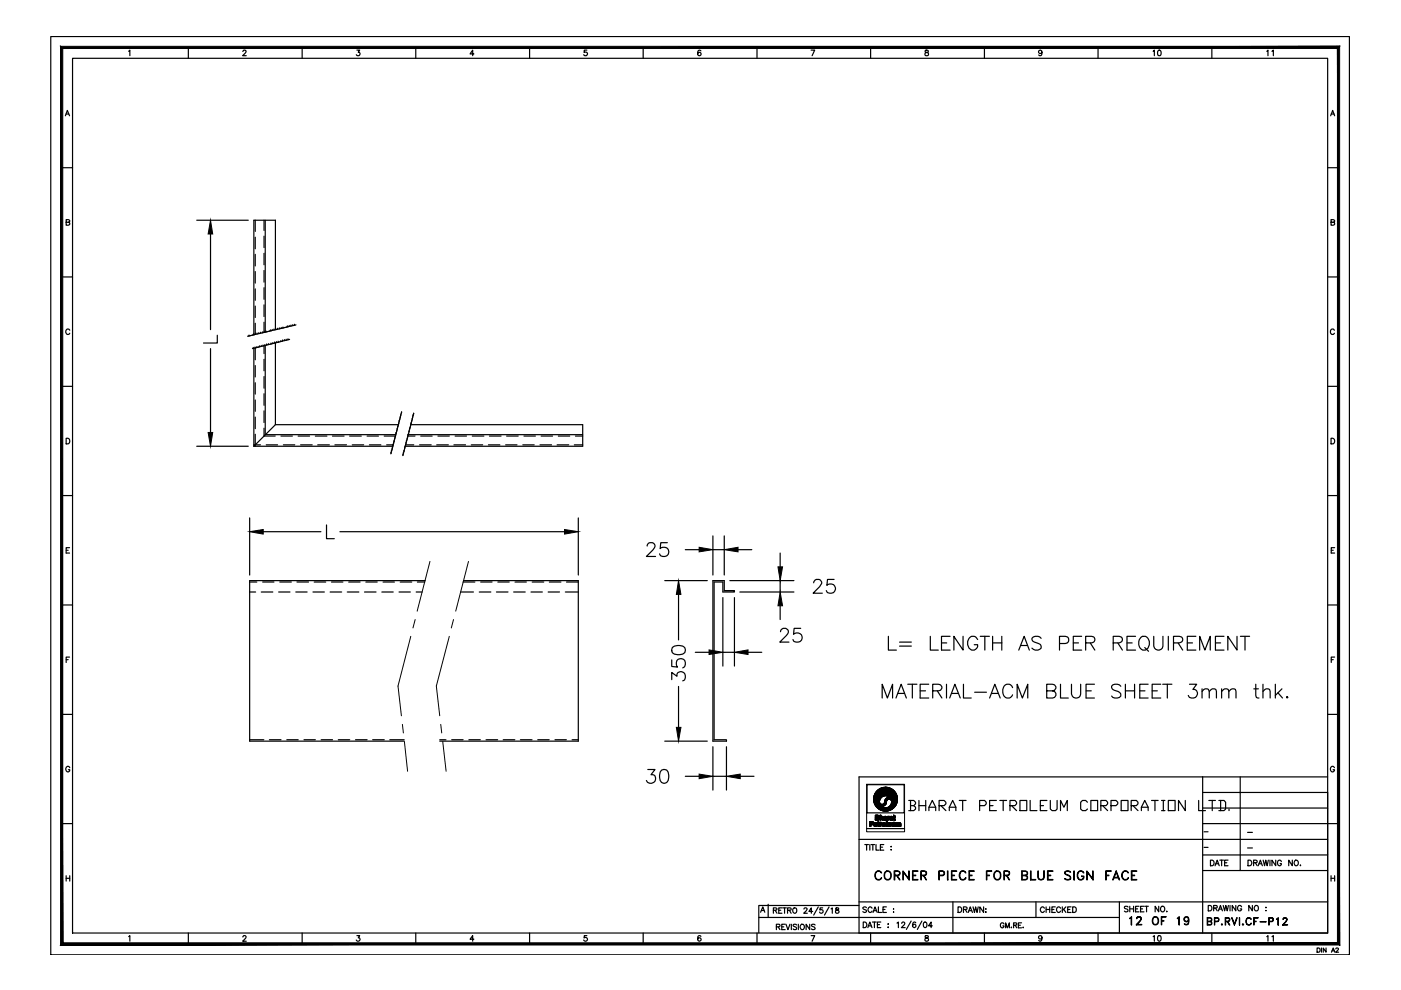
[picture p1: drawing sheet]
<svg xmlns="http://www.w3.org/2000/svg" width="297mm" height="210mm" viewBox="0 0 297 210" stroke-linecap="round" stroke-linejoin="round" font-family="sans-serif">
<!-- layer: TXT -->
<path d="M212.9 195.9a.39 .39 0 0 0-.5-.2 .39 .39 0 0 0-.3 .3 .45 .45 0 0 0 .2 .6 .45 .45 0 0 0 .5 0l.1-.3h-.3M213.2 196.7v-1l.4 1 .4-1v1M214.4 196.6h.1M214.9 196.2l.6-.1v-.4h-.6v1M215.2 196.2l.4 .5M215.9 196.2h.4M216.6 195.7h-.7v1h.7M216.9 196.6h.1" fill="none" stroke="#000" stroke-width=".25"/>
<!-- layer: 0 -->
<g fill="none" stroke="#000" stroke-width=".25">
<path d="M10.8 7.7h275.3v194.7h-275.3zM15.4 12.4h266.1v185.4h-266.1zM27.3 10.9l.2-.3v1.2M39.9 10v2.4M51.5 10.9l.2-.3 .4 .2v.3l-.7 .7h.8M64.1 10v2.4M75.7 10.6h.6l-.3 .5a.39 .39 0 0 1 .2 .6 .39 .39 0 0 1-.7-.1M88.2 10v2.4M100.5 11.4h-.8l.5-.8v1.2M112.3 10v2.4M124.4 10.6h-.5l-.1 .5a.42 .42 0 0 1 .7 .1 .42 .42 0 0 1-.1 .6 .42 .42 0 0 1-.6-.2M136.4 10v2.4"/>
<path d="M148.6 10.8l-.2-.2a.58 .58 0 0 0-.5 .7 .58 .58 0 0 0 .6 .5 .37 .37 0 0 0 0-.7 .37 .37 0 0 0-.6 .3M160.5 10v2.4M172 10.6h.7l-.5 1.2M184.6 10v2.4M196.2 10.7v.3a.46 .46 0 0 1 .6 .2 .46 .46 0 0 1-.1 .6h-.3a.39 .39 0 0 1-.3-.5 .39 .39 0 0 1 .6-.2l.1-.2-.1-.2zM208.7 10v2.4M220.9 11a.37 .37 0 0 1-.5 .3 .37 .37 0 0 1-.1-.6 .37 .37 0 0 1 .6 .1v.2a.54 .54 0 0 1-.3 .8l-.4-.2M232.8 10v2.4M244.5 10.9l.2-.3v1.2M245.6 10.7l.2-.1a.62 .62 0 0 1 .4 .6 .62 .62 0 0 1-.4 .6l-.3-.2-.1-.5zM256.9 10v2.4M268.6 10.9l.2-.3v1.2"/>
<path d="M269.7 10.9l.3-.3v1.2M13.1 35.6h2.3M13.9 24.6l.4-1.2 .4 1.2M14 24.2h.6M281.5 35.6h2.3M282.1 24.6l.4-1.2 .5 1.2M282.3 24.2h.5M13.1 58.7h2.3M14 47.1l.7-.1v-.3l-.7-.1v1.2l.7-.2v-.4l-.2-.1M41.7 46.7h10.9M44.6 49.6v20.3M54.1 46.7v2.4"/>
<path d="M54.1 50.3v2.4M54.1 53.9v2.5M54.1 57.6v2.4M56 46.7v2.2M56 50.1v2.4M56 53.7v2.4M56 57.4v2.4M56.2 46.7v23.7h.2M281.5 58.7h2.3M282.2 47.1l.7-.1v-.3l-.7-.1v1.2l.7-.2v-.4l-.2-.1M14.8 70a.44 .44 0 0 0-.5-.2 .44 .44 0 0 0-.4 .4v.3a.44 .44 0 0 0 .4 .4 .44 .44 0 0 0 .5-.2M44.6 73.9v17.8"/>
<path d="M46.1 71.1v1.6h-2.9M52.5 71.3h.1M52.6 71.2h.2M52.8 71.2h.1M53.2 71.1l-.4 .1M53.2 71.1h.1M53.5 71.1h-.1M53.5 71h.2M53.7 73.9h-.2M53.7 73.9h.1M53.7 71h.1M53.8 73.8v20.8"/>
<path d="M54 73.8l-.3 .1M54.1 73.8h.1M54.1 70.9l-.1 .1M54.1 70.9h.1M54.1 61.3v2.4M54.1 64.9v2.4M54.1 68.5v2.4M54.1 77.5v2.4M54.3 73.7l-.2 .1v2.5M54.3 73.7h.1M54.5 70.8l-.3 .1M54.5 73.7h.1"/>
<path d="M54.5 70.8h.1M54.8 73.6l-.2 .1M54.8 70.7l-.3 .1M54.9 70.7h.1M55 73.5l-.2 .1M55 73.5h.1M55.2 70.7h-.3M55.2 73.5h-.2M55.3 70.7h.1M55.3 73.4v.1M55.4 73.4h.1M55.6 70.6l-.3 .1"/>
<path d="M55.6 70.6h.1M55.7 73.4h-.3M55.8 73.4h.1M55.8 73.4l.2-.1v1.7M56 68.3v2.2l-.3 .1M56 61v2.5M56 64.6v2.5M56 76.2v2.4M56 79.8v2.5M56 73.3h.1M56 70.5h.1M56.1 73.3h.1"/>
<path d="M56.2 70.4l-.1 .1M56.2 73.2v19h27.7M56.4 70.4h.1M56.5 73.2h-.3M56.5 73.2h.1M56.7 73.1l-.1 .1M56.7 70.3l-.3 .1M56.8 70.3h.1M56.9 73.1h-.2M56.9 73.1h.1M57 73v.1M57.1 70.2l-.3 .1"/>
<path d="M57.1 70.2h.2M57.3 73h-.2M57.3 70.1h.1M57.4 72.9l-.1 .1M57.5 72.9h.1M57.7 70.1h-.3M57.7 70.1h.1M57.8 72.9h-.3M57.8 72.9h.1M58.1 70l-.3 .1M58.1 70h.1M58.1 70l.3-.1v-23.2h-4.6v24.3h.1"/>
<path d="M58.2 72.8h-.3M58.2 72.7h.1M58.4 72.7v17.3l-4.6 4.6M58.5 69.9h.1M58.6 72.6l-.3 .1M58.6 72.6h.1M58.8 69.8l-.3 .1M58.9 69.8h.1M58.9 72.6h-.3M59 72.6h.1M59.1 72.5l-.1 .1M59.2 69.7l-.3 .1"/>
<path d="M59.2 69.7h.1M59.4 72.5h-.2M59.4 72.4h.1M59.5 72.4h.1M59.6 69.6l-.3 .1M59.6 69.6h.1M59.7 72.3l-.1 .1M59.8 72.3h.1M59.8 69.6h-.1M59.8 69.6h.2M59.9 72.3h.1M60 69.6h.1"/>
<path d="M60.3 72.2l-.3 .1M60.3 72.2h.1M60.4 69.4l-.4 .1M60.6 72.1l-.3 .1M60.7 72.1h.1M60.7 69.4h-.3M60.7 69.3h.2M60.9 69.3h.1M61 72.1h-.3M61.1 72.1h.1M61.1 72h.2M61.3 69.2l-.3 .1"/>
<path d="M61.3 72h.1M61.3 69.2h.1M61.7 69.1l-.3 .1M61.7 69.1h.1M62 69l-.3 .1M62.1 69h.1M62.4 69h-.3M62.5 69h.1M62.8 68.9l-.3 .1M282.9 70a.44 .44 0 0 0-.5-.2 .44 .44 0 0 0-.3 .4v.3a.44 .44 0 0 0 .3 .4 .44 .44 0 0 0 .5-.2M13.1 81.9h2.3M14 92.9h.4a.64 .64 0 0 1 .4 .6 .64 .64 0 0 1-.4 .6h-.4z"/>
<path d="M41.7 94.6h10.9M53.8 94.6h29.5M53.8 94.3h1.4M54.1 81.2v2.4M54.1 84.8v2.4M54.1 88.4v2.5M54.1 92.1v2.5M56 90.8v1.7h2.3M56 83.5v2.4M56 87.1v2.5M56.4 94.3h2.5M58.4 90h26.1"/>
<path d="M59.6 92.5h2.4M60.1 94.3h2.4M63.2 92.5h2.4M63.7 94.3h2.5M66.9 92.5h2.4M67.4 94.3h2.4M70.5 92.5h2.5M71 94.3h2.5M74.1 92.5h2.5M74.7 94.3h2.4M77.8 92.5h2.4M78.3 94.3h2.4"/>
<path d="M81.5 92.5h2.3M82 94.3h1.4M82.9 96.1h.1M82.9 96.1v.1M83 95.7h.1M83 95.8l-.1 .3M83.1 95.4l-.1 .3M83.1 95.3v.1M83.2 95.2h.1M83.2 95.2l-.1 .1M83.2 94.8h.1M83.2 94.8v.3"/>
<path d="M83.3 94.4h.1M83.3 94.4l-.1 .3M83.4 94.1v.3M83.5 94h.1M83.5 93.6h.1M83.5 93.7v.3M83.6 93.5l-.1 .1M83.7 93.1h.1M83.7 93.1l-.1 .4M83.7 92.8v.2M83.8 92.7h.1M83.9 92.3h.1"/>
<path d="M83.9 92.4l-.1 .3M84 91.9h.1M84 92l-.1 .3M84 91.7v.2M84.1 91.6l-.1 .1M84.1 91.4v.1M84.1 91.4h.1M84.2 91h.1M84.2 91.1l-.1 .3M84.3 90.6h.1M84.3 90.7l-.1 .3M84.3 90.4v.2"/>
<path d="M84.4 90.3h.1M84.4 90.3v.1M84.4 90.1v.1M84.5 89.9h.1M84.5 89.9v.2M84.6 89.7l-.1 .1M84.6 89.3h.1M84.6 89.4v.3M84.7 89l-.1 .3M84.7 88.9h.1M84.8 88.8v.1M84.9 88.6h.1"/>
<path d="M84.9 88.6l-.1 .2M84.9 88.2h.1M84.9 88.2v.3M85 88.1h-.1M85 87.8v.2M85.1 87.7v.1M85.1 87.3v.3M85.4 96.5h.1M85.4 96.5v.1M85.5 96.1h.1M85.5 96.1l-.1 .3M85.6 95.8v.3"/>
<path d="M85.7 95.7h.1M85.7 95.3v.4M85.8 95.2h.1M85.8 95.2l-.1 .1M85.9 94.8h.1M85.9 94.8l-.1 .3M86 94.4l-.1 .3M86 94.4h.1M86 94.3h1.7M86.1 94h.1M86.1 94.1l-.1 .3M86.2 93.6h.1"/>
<path d="M86.2 93.7l-.1 .3M86.2 93.4v.1M86.2 93.5v.1M86.3 93.1l-.1 .3M86.3 93.1h.1M86.4 92.7h.1M86.4 92.8l-.1 .2M86.5 92.5h1.5M86.5 92.3h.1M86.5 92.4l-.1 .3M86.5 92.1v.2M86.5 92.2h37"/>
<path d="M86.6 92v.1M86.6 91.9h.1M86.6 91.8v.1M86.7 91.6h.1M86.7 91.6v.2M86.8 91.4l-.1 .1M86.8 91h.1M86.8 91.1v.3M86.9 90.8l-.1 .2M86.9 90.6h.1M86.9 90.7v.1M87 90.5v.1"/>
<path d="M87.1 90.3h.1M87.1 90.3l-.1 .2M87.1 90h36.4v4.6h-37.6M87.1 89.9h.1M87.1 89.9v.3M87.2 89.7l-.1 .1M87.3 89.4l-.1 .3M87.3 89.3h.1M87.3 89.2v.1M87.4 88.9h.1M87.4 89l-.1 .2M87.5 88.6h.1"/>
<path d="M87.5 88.6l-.1 .3M87.6 88.2h.1M87.6 88.2l-.1 .3M87.6 87.8v.3M87.7 87.8h.1M87.7 87.7v.1M89 94.3h2.4M89.2 92.5h2.4M92.6 94.3h2.5M92.9 92.5h2.4M96.2 94.3h2.5M96.5 92.5h2.4"/>
<path d="M99.9 94.3h2.4M100.1 92.5h2.5M103.6 94.3h2.4M103.8 92.5h2.4M107.2 94.3h2.4M107.4 92.5h2.5M110.8 94.3h2.5M111.1 92.5h2.4M114.5 94.3h2.4M114.7 92.5h2.5M118.1 94.3h2.5M118.4 92.5h2.4"/>
<path d="M121.8 94.3h1.7M122 92.5h1.5M281.5 81.9h2.3M282.2 92.9h.4a.64 .64 0 0 1 .4 .6 .64 .64 0 0 1-.4 .6h-.4zM13.1 105.1h2.3M14 116.7h.4M14.7 116.1h-.7v1.2h.7M52.9 109.8v12.1M55.8 112.7h12.2M69.2 111.3v2.9h1.7M72.1 112.7h47.6M122.6 109.8v12.1"/>
<path d="M137.2 115.8l.3-.6 .8-.1a.72 .72 0 0 1 .4 1.1l-1.7 1.8h2M141.5 115.1h-1.4l-.1 1.2a1.03 1.03 0 0 1 1.5 0 1.03 1.03 0 0 1-.2 1.5 1.03 1.03 0 0 1-1.5-.4M145.3 116.5h2.9M151.1 113.6v8.3M151.1 116.5h2.5M153.6 113.6v8.3M156.5 116.5h2.9M165.4 117.3v2.9M281.5 105.1h2.3M282.3 116.7h.4M283 116.1h-.7v1.2h.7M13.1 128.3h2.3"/>
<path d="M14 139.9h.4M14.7 139.3h-.7v1.2M52.9 125.5h1.3M52.9 123.4h1.6M55.4 125.5h2.4M55.7 123.4h2.4M59.1 125.5h2.4M59.3 123.4h2.5M62.7 125.5h2.4M63 123.4h2.4M66.4 125.5h2.4M66.6 123.4h2.5"/>
<path d="M70 125.5h2.4M70.3 123.4h2.4M73.6 125.5h2.5M73.9 123.4h2.4M77.3 125.5h2.4M77.6 123.4h2.4M81 125.5h2.4M81.2 123.4h2.4M84.6 125.5h2.4M84.9 123.4h2.4M88.2 125.5h1.3M88.5 123.4h1.6"/>
<path d="M90.1 123.1h-37.2v34h32.8M97.6 125.5h2.8M98.2 123.4h2.5M98.3 123.1h24.3v34h-29.4M101.6 125.5h2.5M101.9 123.4h2.4M105.3 125.5h2.4M105.6 123.4h2.4M108.9 125.5h2.5M109.2 123.4h2.4M112.6 125.5h2.4M112.8 123.4h2.5"/>
<path d="M116.2 125.5h2.4M116.5 123.4h2.4M119.9 125.5h2.7M120.1 123.4h2.5M140.9 123.1h9.1M142.4 139.9v1.4l1.3 .1a1.03 1.03 0 0 1 0-1.5 1.03 1.03 0 0 1 1.5 .2 1.03 1.03 0 0 1-.4 1.5M142.6 137.3a2.2 2.2 0 0 1 2.6 0 .98 .98 0 0 1-.4 1.4 2.4 2.4 0 0 1-2.2-.3l-.2-.4zM143.9 126v9.7M147.4 138.3h2.9M151.1 123.1h2.5v2.1h2.1v.3h-2.4v-2.1h-1.9v33.4h2.6v.3h-2.9zM153.3 126.7v14.5M153.3 138.3h2.4"/>
<path d="M154.7 123.1h13.6M155.7 126.7v14.5M156.9 125.5h11.4M158.6 138.3h2.9M165.4 123.1v2.4M165.4 128.4v3M165.5 133.9l.1-.4 .4-.3a.95 .95 0 0 1 1.1 .6l-.1 .6-1.7 1.7h2M169.8 133.2h-1.4l-.2 1.3a1.03 1.03 0 0 1 1.6-.1 1.03 1.03 0 0 1-.2 1.6 1.03 1.03 0 0 1-1.5-.4M172.5 123.6l.3-.6 .9-.1a.74 .74 0 0 1 .3 1.1l-1.6 1.8h1.9M176.8 122.9h-1.4l-.1 1.2a1.03 1.03 0 0 1 1.6 0 1.03 1.03 0 0 1-.2 1.5 1.03 1.03 0 0 1-1.5-.4M188.4 134.9v2.9h1.6M190.7 136.1h2.5"/>
<path d="M190.7 137h2.5M197.2 134.9v2.9h1.7M199.6 136.3h1.1M201.4 134.9h-1.8v2.9h1.8M204.2 134.9v2.9l-2-2.9v2.9M207.3 135.6a1.09 1.09 0 0 0-1.3-.7 1.09 1.09 0 0 0-.8 1.1 1.28 1.28 0 0 0 .3 1.4 1.28 1.28 0 0 0 1.4 .3l.4-.6v-.4h-.7M207.8 134.9h2M208.8 134.9v2.9M210.5 136.3h1.9M210.5 134.9v2.9M212.4 134.9v2.9M216 137.8l1.1-2.9 1.1 2.9"/>
<path d="M216.4 136.9h1.4M220.7 135.3a1.26 1.26 0 0 0-1.9 0 .68 .68 0 0 0 .5 .8l.9 .3a.74 .74 0 0 1 .5 1 1.26 1.26 0 0 1-1.9 0M224.6 136.4h1.3a.76 .76 0 0 0 .7-.7 .76 .76 0 0 0-.7-.8h-1.3v2.9M227.6 136.3h1.1M229.3 134.9h-1.7v2.9h1.7M230.2 136.3h1.3l.4-.2a.7 .7 0 0 0 0-1.1l-1.7-.1v2.9M231.2 136.3l.9 1.5M236 136.3h1.3a.72 .72 0 0 0 .5-1.1l-.5-.3h-1.3v2.9M237 136.3l1 1.5M238.9 136.3h1.1M240.8 134.9h-1.9v2.9h1.9M242 135a1.34 1.34 0 0 1 1.5 .5 1.34 1.34 0 0 1 0 1.6 1.06 1.06 0 0 1-1.2 .7 1.06 1.06 0 0 1-.9-1.1 1.69 1.69 0 0 1 .6-1.7z"/>
<path d="M242.7 137.3l.8 .8M244.6 134.9v2.1a.98 .98 0 0 0 1 .8 .98 .98 0 0 0 1-.8v-2.1M247.7 134.9v2.9M248.8 136.3h1.2l.5-.2a.64 .64 0 0 0 0-1.1l-1.7-.1v2.9M249.8 136.3l1 1.5M251.7 136.3h1.1M253.5 134.9h-1.8v2.9h1.8M254.4 137.8v-2.9l1.1 2.9 1.1-2.9v2.9M257.7 136.3h1.1M259.5 134.9h-1.8v2.9h1.8M262.3 134.9v2.9l-2-2.9v2.9M263 134.9h1.9"/>
<path d="M264 134.9v2.9M281.5 128.3h2.3M282.3 139.9h.4M283 139.3h-.7v1.2M13.1 151.5h2.3M52.9 156.8h3M57.1 156.8h2.5M60.8 156.8h2.4M64.4 156.8h2.5M68.1 156.8h2.4M71.7 156.8h2.4M75.4 156.8h2.4"/>
<path d="M79 156.8h2.5M82.6 156.8h3.1M93.2 156.8h1.3M95.8 156.8h2.4M99.4 156.8h2.4M103.1 156.8h2.4M106.7 156.8h2.4M110.3 156.8h2.5M114 156.8h2.4M117.7 156.8h2.4M121.3 156.8h1.3M140.9 157.1h9.1"/>
<path d="M142.4 144.1v-1.5l1.1 .8a.93 .93 0 0 1 1.1-1 .93 .93 0 0 1 .7 1.3l-.1 .4-.4 .3M143.9 145.5v8.7M151.1 158.3v9.2M154 158.3v9.2M187 148v-2.9l1.1 2.9 1.1-2.9v2.9M190 148l1.1-2.9 1.1 2.9M190.4 147h1.4M192.5 145.1h1.9M193.4 145.1v2.9M195.1 146.5h1.1M196.9 145.1h-1.8v2.9h1.8M197.8 146.5h1.2a.79 .79 0 0 0 .7-.9l-.3-.4-.4-.1h-1.2v2.9"/>
<path d="M198.7 146.5l1 1.5M200.7 145.1v2.9M201.4 148l1.1-2.9 1.1 2.9M201.8 147h1.4M204.3 145.1v2.9h1.6M206.6 146.8h2.5M209.8 148l1.1-2.9 1.2 2.9M210.2 147h1.4M214.7 145.8a1.06 1.06 0 0 0-1.2-.7 1.06 1.06 0 0 0-.9 1.1 1.28 1.28 0 0 0 .3 1.4 1.28 1.28 0 0 0 1.4 .3l.4-.6M215.7 148v-2.9l1.1 2.9 1.1-2.9v2.9M221.9 146.5h1.3a.79 .79 0 0 0 .7-.9l-.3-.4-.4-.1h-1.3v2.9h1.3a.76 .76 0 0 0 .7-.8 .76 .76 0 0 0-.7-.7M224.8 145.1v2.9h1.7"/>
<path d="M227.2 145.1v2.1a.98 .98 0 0 0 .9 .8 .98 .98 0 0 0 1-.8v-2.1M230.3 146.5h1.1M232 145.1h-1.7v2.9h1.7M237.6 145.5a1.28 1.28 0 0 0-1.9 0 .75 .75 0 0 0 .5 .8 1.56 1.56 0 0 1 1.4 .9v.4a1.28 1.28 0 0 1-1.9 0M238.6 146.5h2M238.6 145.1v2.9M240.6 145.1v2.9M241.7 146.5h1.1M243.4 145.1h-1.7v2.9h1.7M244.3 146.5h1.1M246.1 145.1h-1.8v2.9h1.8M246.5 145.1h2"/>
<path d="M247.5 145.1v2.9M252.2 145.1h1.5l-.8 1.1a.94 .94 0 0 1 1 1.1 .94 .94 0 0 1-1.3 .7l-.4-.1-.3-.5M254.9 146.6l.6-.5 .7 .1 .2 .4v1.4M254.9 146.1v1.9M256.4 146.6l.7-.5 .7 .1 .1 1.8M259 146.6l.7-.5 .7 .1 .1 1.8M259 146.1v1.9M260.5 146.6l.8-.5 .6 .1 .2 1.8M265.8 146.1h1M266.2 145.1v2.3l.2 .5 .5 .1M267.8 146.6l.6-.5 .8 .1 .1 1.8M267.8 145.1v2.9"/>
<path d="M270.4 145.1v2.9M270.9 146.9l1 1.1M271.8 146.1l-1.4 1.3M272.9 147.7l.2 .2-.2 .1-.1-.1zM281.5 151.5h2.3M13.1 174.6h2.3M14.8 162.8a.52 .52 0 0 0-.9 0 .52 .52 0 0 0 .3 .8l.3 .1 .2-.2 .1-.3h-.3M137.3 163.2h1.6l-.9 1.1a.94 .94 0 0 1 1 1 .94 .94 0 0 1-1.2 .8l-.5-.2-.3-.4M140.3 163.3a.98 .98 0 0 1 1.4 .4 2.4 2.4 0 0 1-.3 2.2 .91 .91 0 0 1-1.4-.4 2.4 2.4 0 0 1 .3-2.2zM145.3 164.6h2.9M151.1 164.6h2.9M156.9 164.6h3"/>
<path d="M182.1 178h99.4M183.7 175.7h8.1M183.8 166.4h7.9v5.9h-7.9zM184.4 174.2h.5a.32 .32 0 0 1 .3 .3 .32 .32 0 0 1-.3 .3h-.3v.4h-.2zM184.4 174.8l.2-.3-.2-.2 .1-.1 .2 .2 .2-.2 .3 .3-.4 .3-.1-.1-.3 .2M184.4 174.7l.2 .2-.2 .2M184.4 174.8l.2 .2-.2 .2M184.6 174.7h.3M184.6 174.7h.1M184.6 174.4l.4 .1M184.6 174.6l-.2-.2 .2-.2 .2 .2 .2-.2 .2 .2-.2 .1 .1 .2M184.6 174.4l-.2-.2 .2 .3-.2 .2"/>
<path d="M184.6 174.6l-.2 .2 .2 .3M184.6 174.4v.3M184.6 175l-.1 .2-.1-.1M184.9 174.8l-.1-.1-.4 .3 .2 .2-.2-.2M184.9 174.7l.2 .1M185 174.5l.2 .1-.2 .2M185 174.6l.1 .2M185 174.5h.1M185 174.5l-.1 .2M185.1 174.2l-.2 .2-.2-.2-.3 .3 .4 .3 .4-.4M185.1 174.2l-.1 .2M185.1 174.3l-.1 .2"/>
<path d="M185.2 174.6l-.4-.4-.4 .4 .3 .2 .1-.1 .2 .1M185.3 169.3l.6 .6-.5 .4M185.3 169.2l.6 .6-.5 .5M185.3 169l.6 .7M185.3 169.8l2.8-2.8 2.2 2.1-.6 .7M185.3 174.8l.2 .1-.2 .2M185.3 174.9l.3 .3M185.3 169l.6 .6-.6 .5M185.3 174.7l.2 .2 .4-.2-.2-.2-.4 .4 .3 .3M185.3 168.9l.6 .6M185.3 174.6l.3 .3 .4-.1M185.3 174.5a.35 .35 0 0 1 .5 0 .35 .35 0 0 1 .1 .4h-.4l.1 .2 .3-.1-.3 .2a.42 .42 0 0 1-.3-.7z"/>
<path d="M185.3 168.7l.7 .6M185.3 168.7l.6 .7M185.3 174.5l.2 .2M185.4 170.3l.8 .8-.2 .2M185.4 168.6l.6 .6M185.4 174.5l.2 .1M185.4 168.5l.6 .7-.7 .7 .6 .7-.2 .3M185.5 174.7v.1M185.5 174.8l-.2 .2M185.5 175l-.2 .1M185.5 168.4l.6 .6M185.5 174.8h.3"/>
<path d="M185.5 174.6h.2M185.5 168.3l.7 .7M185.5 175l-.1 .2M185.6 175.2h.1M185.6 168.2l.6 .7M185.6 168.3l.6 .6M185.6 174.5l.4 .3M185.6 172.8h.5l.3 .2v.7l-.1 .1-.7 .1h.5h-.5zM185.6 173.7l.4-.4 .4 .4M185.6 173.9h.1M185.6 173.7l.2 .2 .2-.2 .2 .2M185.6 174.5l-.3 .3"/>
<path d="M185.6 172.9l.2 .2-.2 .2 .2 .1M185.6 173.4l.2 .3M185.6 173.5l.4 .4M185.6 174.6l-.1-.1-.2 .2M185.7 168l.7 .7M185.7 174.6h.2l-.1 .2M185.7 174.6l.2 .3M185.7 175l.2 .1M185.8 175h.1M185.8 174.7v.1M185.8 174.5l-.2 .1M185.8 175l.1 .1"/>
<path d="M185.8 173l.4 .2-.4 .1h.3h-.3zM185.8 173.4l.4 .2-.4 .1h.3h-.3zM185.8 173.3h.1M185.8 173.7h.1M185.8 173.3l-.2 .2M185.8 173.7l-.2 .2M185.8 167.9l.7 .6M185.9 170.3l-.3 .3M185.9 170.2l-.4 .4 1.1 1.1M185.9 174.5l-.2 .2M185.9 167.8l.7 .7M185.9 170.4l-.3 .3"/>
<path d="M185.9 174.9h.1M185.9 175h.1M185.9 171.2l.3-.1-.2 .1M185.9 170.5l-.3 .3 .8 .7M185.9 174.7l-.6 .3 .2 .2 .2-.2 .1 .2M185.9 167.7l.8 .7M185.9 175l-.2 .2-.1-.1M185.9 175l-.3 .2M186 170.6l-.3 .3M186 169.3l-.7 .7M186 170.9l-.2 .2M186 170.8l-.2 .2"/>
<path d="M186 167.6l.8 .8M186 174.5l.3 .3M186.1 167.6l.7 .7M186.1 173.7l.1 .2M186.1 174.3l.3 .2v.7l-.3-.1zM186.1 169.8l.4 .4-.3 .4 1 1 .4-.3 .3 .4M186.1 172.9l-.2 .1-.1-.2-.2 .2M186.1 170.2l1.4 1.5 .4-.4 .3 .3M186.1 172.8l.3 .3-.3 .3-.2-.1-.3 .3 .3 .3 .2-.2M186.1 170.3l1.4 1.4M186.1 170.9l-.2 .3M186.1 175l.2 .2 .1-.1"/>
<path d="M186.1 174.5l.2 .1-.2 .2 .2 .2-.1 .2M186.2 169.5l.3 .4-.4 .4M186.2 169l-.9 .8 .6 .7-.3 .3M186.2 167.5l.7 .8M186.2 174.3l.2 .3M186.2 173.2l.2 .3M186.2 173.7l.1 .1M186.2 174.3l.1 .1-.3 .1 .3-.2-.2 .1 .3 .2M186.2 172.9l-.1 .1-.2-.2-.3 .3M186.2 169.4l.3 .3M186.2 167.5l.8 .8 1.2-1.3 2 2M186.2 173.2l.1 .1"/>
<path d="M186.2 171.2l-.1 .1M186.2 169.3l.3 .3M186.2 172.9l.2 .2-.4 .3-.4-.3M186.2 167.5l.8 .7M186.3 171.2l-.1 .2M186.3 172.9l-.2 .2-.2-.3-.3 .4 .3 .2 .2-.1 .3 .3-.3 .3M186.3 167.4l.8 .8 1.2-1.2 1.9 1.9-.6 .6M186.3 169.2l.3 .3M186.3 169.2l.2 .3M186.3 171.3l-.1 .1M186.3 170.9l.4-.4 .5 .4M186.3 169.1l.3 .3-.5 .5 1 1 .8-.8"/>
<path d="M186.3 173.4l-.1 .1M186.3 168.8l-.7-.7 .7 .7M186.3 167.4l.9 .8M186.3 175l-.1 .1M186.3 174.5l-.2 .1 .2 .3-.2 .2M186.3 174.8l-.2 .2 .3 .2M186.3 174.7l-.2 .2 .3 .3M186.3 172.9l-.1 .2 .2 .2-.2 .1M186.4 175.1h.1M186.4 171.3l-.1 .2 .1-.1M186.4 173.2l-.4-.4-.1 .2-.2-.2-.1 .1 .2 .3-.2 .2 .2 .1-.2 .2M186.4 169.1l.2 .2"/>
<path d="M186.4 167.3l-.8 .8M186.4 174.5l-.3 .2 .2 .2M186.4 173.4l-.2 .2 .2 .1M186.4 173l-.2 .1M186.4 175.2h.1M186.4 174.6h.1M186.4 173.5l-.4 .4-.1-.2-.2 .2-.1-.1 .2-.2M186.4 173.7l-.2 .2M186.4 169l.3 .3M186.4 175.1l-.1 .1M186.4 174.5l-.1 .1M186.5 170l-.4 .3"/>
<path d="M186.5 167.3l.8 .8 1.1-1.1 1.8 1.8M186.5 171.4l-.2 .1M186.5 169l.2 .2M186.5 170.1l-.3 .4M186.5 168.9l.2 .3M186.5 168.6l-.7-.7 .7 .7M186.5 171.5l-.1 .1M186.5 174.5h.2v.1l.3-.1v.1l-.3 .1v.5h-.2zM186.5 170.3l-.3 .3M186.5 169.5l-.4 .5 .9 .9 .9-.9M186.5 171.5v.1M186.5 168.9l.3 .3"/>
<path d="M186.5 167.3l.9 .8M186.5 174.9l.4-.4-.4 .3 .2 .3M186.5 174.5l.3 .2M186.5 174.8l.2 .2-.1 .2-.1-.1M186.5 175l.2 .2M186.6 173.9h.1M186.6 172.8h.2v.4l.2-.1 .2 .1 .1 .7h-.3v-.6l-.2 .1v.5h-.2zM186.6 170.3l-.4 .4M186.6 171.5l-.1 .1M186.6 172.9l.2 .2-.2 .2 .2 .2-.2 .2M186.6 173.5l.4-.4 .3 .3-.3 .1 .3 .2M186.6 168.8l.2 .3"/>
<path d="M186.6 167.2l-1.1 1.1M186.6 173.5l.2 .2-.2 .2M186.6 173.1l.2 .2M186.6 173.1l.2 .3M186.6 173.7l.1 .2M186.6 170.4l-.4 .3M186.6 167.2l1 .9 1-1 1.5 1.6-.6 .6M186.6 172.8l.2 .2-.2 .2 .2 .2-.2 .3M186.6 168.8l.3 .3M186.7 170.4l-.4 .4M186.7 168.7l-.2 .2M186.7 171.6l.2 .2 .1-.1"/>
<path d="M186.7 168.7l.2 .3M186.7 167.2l.9 .9M186.7 171.6l-.2 .1M186.7 168.7l.3 .3M186.7 171.6l-.1 .1M186.7 174.6h.1M186.7 174.5h.1M186.7 170.5l-.4 .4 .6 .6M186.7 171.6v.1M186.7 167.1l-1.2 1.3 .6 .7M186.7 167.2l1 .9M186.7 172.8l-.1 .2"/>
<path d="M186.7 175l-.2 .2M186.7 174.9l-.2 .2M186.7 174.5l-.2 .1 .2 .2-.2 .2 .2 .1M186.7 174.5l-.2 .2 .2 .2M186.8 173.2h.1M186.8 170.5l-.4 .4M186.8 167.1l.9 1 1-1 1.4 1.4-.6 .6M186.8 171.8h.3M186.8 173.2l-.2 .2M186.8 168.6l.3 .3M186.8 172.9h-.2l.3 .4M186.8 174.5l.2 .1"/>
<path d="M186.8 172.9l-.2 .2M186.8 171.4l.3-.3 .6 .6 .4-.4 .3 .3M186.8 167.1l1 1 1-1M186.8 173.1l.2 .2 .1-.2M186.8 174.7l-.1-.2h-.2l.2 .3M186.9 171l-.3 .2M186.9 171l-.2 .3M186.9 168.6l.3 .2M186.9 173.1l.4 .4M187 171.5l.3-.3 .5 .5 .4-.5 .3 .3M187 171.1l-.3 .2M187 171.8h.3"/>
<path d="M187 167l1 1.1M187 171.1l-.3 .3M187 173.1l-.4 .5 .2 .2-.1 .1-.1-.1 .2-.2-.2-.2M187.1 168.5l.3 .3M187.1 174.6l.2-.1 .1 .1M187.1 174.7l.2 .1-.2 .2 .2-.1M187.1 175l.2 .2 .2-.2M187.1 174.6l.2 .2M187.1 173.1l.2 .2M187.1 171.2l-.2 .3M187.1 171.9h.3M187.1 167l1.2 1.1 .8-.8"/>
<path d="M187.1 174.6l.2 .1-.3 .2M187.2 173.1l-.2 .2M187.2 170.5l.3 .3 .3-.3-.2-.3 .2 .3M187.2 171.2l-.3 .3M187.2 173.2l-.2 .2 .3 .2-.3 .2 .1 .1M187.2 173.3l-.2 .1 .3 .3M187.2 174.5l.1 .1-.1-.1M187.3 173.9h.1M187.3 170.9l-.4-.3-.5 .4M187.3 168.8l-.3-.3-.7 .7M187.3 173.4l-.3 .2 .3 .2-.1 .1M187.3 173.7l-.3 .2"/>
<path d="M187.3 173.5l-.3 .2 .2 .2M187.3 175l-.2 .1M187.3 175l-.1 .2M187.3 170.5l.3 .2M187.3 168.4l.4 .3M187.3 167l1.4 1.4 .8-.8M187.3 174.5l.5 .4M187.4 170.9l-.4-.3-.5 .5M187.4 168.4l-1.3 1.2 .4 .4M187.4 171.2l-.4 .3M187.4 170.4l.2 .3M187.4 167l-2.1 2.1"/>
<path d="M187.4 174.5l-.4 .3 .5 .4 .3-.2-.2-.1 .2-.2M187.4 174.6l.1-.1 .3 .2M187.4 175l-.2 .2M187.4 173.7l.2 .2M187.4 173.6l.3 .3M187.4 173.5l.3 .4M187.4 173.3l.1 .1M187.4 173.2l.4-.1 .2 .1 .1 .7-.3-.1a.26 .26 0 0 1-.4 0 .26 .26 0 0 1 0-.4 .26 .26 0 0 1 .4 0l-.1-.2-.3 .2zM187.4 170.9l-.3-.3-.6 .6M187.4 168.4l.4 .3 .3-.3 1.3 1.3-.3 .3M187.4 171.7l.4-.4 .3 .4M187.4 171.2l.4 .5 .6-.5 .3 .3"/>
<path d="M187.4 170.4l.3 .2M187.4 171.9l.2 .1M187.4 167l1.6 1.5M187.4 174.5l.4 .3-.4 .4M187.4 175l.2 .2M187.4 173.5l.2 .1M187.4 173.2l.2 .2M187.5 168.4l.3 .3 .4-.3M187.5 171.3l-.3 .3M187.5 170.3l.2 .3M187.5 171.9l-.1 .1M187.5 174.5l-.5 .3 .4 .4"/>
<path d="M187.5 173.2l.1 .1M187.5 170.3l.3 .3M187.5 173.1l.1 .2M187.6 173.4h.1M187.6 170.8l-.3-.3-.7 .7M187.6 167l2.7 2.6M187.6 173.7l-.2 .1 .2-.1M187.6 173.7l-.2 .2M187.6 168.7l-.3-.3-1.1 1.1 .3 .3-.4 .4M187.6 168.3l-1.5 1.5 .5 .5M187.6 169.8l.3 .3M187.6 167l-2.3 2.2"/>
<path d="M187.6 171.9v.1M187.6 173.1l.2 .2 .2-.1-.4 .4M187.6 173.4l-.2 .3M187.6 174.5l-.1 .1M187.6 174.8l.2 .2M187.6 175l.1 .1M187.6 173.6l-.1-.2 .2 .2M187.6 168.3l.5 .4 .3-.3 .9 1-.3 .4M187.6 168.7l.4-.3 1.4 1.4-.3 .3 .3 .3M187.6 171.3l.4 .4M187.6 169.7l.3 .3M187.6 166.9l2.7 2.7-.6 .6 .3 .4-1.1 1.1"/>
<path d="M187.6 171.9l.1 .1M187.6 173.1l-.2 .3M187.6 173.4l.2 .1M187.7 168.3l-.5 .6M187.7 171.3l-.4 .4M187.7 166.9l-2.4 2.5 .6 .6-.5 .4 1.4 1.3M187.7 171.9l-.1 .1M187.7 173.1l.3 .3-.2 .3 .2 .2-.2-.3 .2-.2-.2-.3-.3 .3M187.7 173.4l-.3 .3M187.7 174.5l-.1 .2M187.7 175.1l-.1-.1v.2M187.7 173.7l.1 .1"/>
<path d="M187.7 169.5l.3 .3-.5 .5M187.7 168.3l.5 .5 .3-.3M187.7 169.5l.3 .3M187.7 166.9l2.6 2.6M187.7 173.7l-.1 .2M187.7 174.6l-.1 .2M187.8 168.3l-.5 .5-.3-.3M187.8 171.9l-.1 .1M187.8 166.9l-2.5 2.6 .6 .6-.4 .4M187.8 169.4l.3 .3M187.8 174.8l-.2 .1M187.8 174.9l-.3 .3"/>
<path d="M187.8 173.7l.1 .2M187.8 171.9v.1M187.8 169.4l.3 .2M187.8 168.3l.5 .5M187.8 166.9l2.5 2.4-.6 .6 .4 .4M187.8 173.1l-.1 .2M187.8 173.4l.2 .1M187.8 170.4l-.2-.3 1-1 .9 .9-.5 .4 .3 .3M187.8 168.3l-.4 .4-.3-.3-.9 1 .3 .3-.4 .4 .8 .8 1.1-1-.3-.4 .4-.3 .3 .3M187.8 169.3l.3 .3M187.9 170.3l-.6 .6-.3-.3-.5 .5M187.9 168.3l.6 .7 .3-.3"/>
<path d="M187.9 169.3l.3 .2M187.9 170a.95 .95 0 0 1-1.1 .9M187.9 174.2h.2v1h-.2zM187.9 168.7l.3-.3 1.2 1.1-.4 .4M187.9 168.7l-.4-.3-1.4 1.3 .4 .4-.4 .3 1.2 1.2 .3-.3M187.9 168.3l-.3 .4-.4-.3M187.9 169.2l.3 .3M187.9 173.2l-.1 .1M187.9 174.2h.1M187.9 174.2l.2 .3-.2 .2M187.9 174.7l.2 .1-.2 .2 .2 .2M187.9 174.8l.2 .2"/>
<path d="M187.9 175l.2 .1M188 174.2l.1 .2-.2 .2 .2 .2M188 173.7l-.2 .2M188 173.7l-.2 .1M188 173.7l-.2-.3 .2 .2-.4 .3M188 173.9h.1M188.1 171.3l.3 .3M188.1 169.2l.3 .3M188.1 171.9h.1M188.1 174.7l-.2-.2 .2-.2v-.1l-.2 .1 .2 .2-.2 .3M188.1 174.2l-.2 .2 .2 .2-.2 .2 .2 .2-.2 .2M188.1 174.8l-.2 .1"/>
<path d="M188.1 174.9l-.2 .2M188.1 175.1h-.2M188.2 173.1h.2v.2l.2-.2v.2l-.2 .1v.5h-.2zM188.2 173.9h.1M188.2 171.9l-.4 .1M188.2 171.9h.2M188.2 167l-1.5 1.4-.7-.8M188.2 173.5l.2 .2-.2 .2M188.2 173.7l.2 .2M188.2 168.1l.9-.8 .8 .8-.7 .7 1.1 1-.7 .6 .3 .3-.8 .9-.2-.1M188.2 171.2l.3 .3M188.3 174.8l.3-.3 .3 .3"/>
<path d="M188.3 174.8l.1 .2M188.3 174.9l.3 .3M188.3 174.6a.35 .35 0 0 1 .5-.2 .35 .35 0 0 1 .1 .5h-.5l.2 .2 .3-.1-.3 .2a.39 .39 0 0 1-.3-.2 .39 .39 0 0 1 0-.4zM188.3 168.4l-.3 .3M188.3 173.1l-.1 .3 .2 .1-.2 .2M188.3 175l.1 .2 .2-.1 .1 .1M188.4 173.3h.1M188.4 173.1l-.2 .2 .2 .1-.2 .3M188.4 174.6l.1 .1M188.4 167l-1.2 1.2-.8-.9M188.4 171.1l.3 .3M188.4 169.1l1.1 1"/>
<path d="M188.4 173.2l.1 .1M188.4 174.5l.1 .1M188.4 174.5l.2 .1-.2 .2M188.4 169.1l-.8 .8 .3 .4M188.4 168.4l-.3 .3M188.4 173.3l-.2-.2 .2 .3M188.4 174.8l-.1 .2M188.4 174.9l-.1 .2M188.4 173.1l.2 .2M188.5 171.1l.2 .3M188.5 169.1l1 1M188.5 173.1v.2"/>
<path d="M188.5 175l-.1 .1M188.5 169.1l-.9 .9 .3 .3M188.5 167l-1 1.1M188.5 171.8l-.2 .1M188.5 168.5l.8 .7M188.5 173.1l-.3 .4M188.5 175l-.1 .2M188.6 171l.3 .3M188.6 173.1l-.4 .5 .1 .3-.1-.1 .2-.2-.2-.2M188.6 174.6l.1 .1M188.6 175.2h.1M188.6 168.5l-.3 .3"/>
<path d="M188.6 168.3l.8-.8 .3 .4-.7 .7M188.6 171l.3 .2M188.7 168.6l-.3 .3M188.7 167.1l-1.1 1M188.7 170.9l.2 .3M188.7 171.8h-.3M188.7 173.7l.2 .2M188.7 173.7l.1 .2 .1-.2M188.7 173.8l.3-.4 .3 .3-.2 .1M188.7 174.6l-.2-.1-.2 .2 .4 .2M188.7 174.9l-.2-.1-.2 .2M188.7 174.5l.2 .2-.1 .2-.1-.1"/>
<path d="M188.7 175l.1 .2M188.7 169.1a1.07 1.07 0 0 0-1.2 1.2 .57 .57 0 0 1-.7 .2 .57 .57 0 0 1-.4-.5M188.7 169.5l-.4-.4-.7 .7 .3 .4-.7 .7M188.7 173.3l.1 .1 .2-.3 .3 .3-.2 .2 .2 .1-.1 .2M188.7 170.9l.3 .3M188.7 171.7h.1M188.7 173.5l.1 .2-.1 .1M188.7 175l-.2 .2M188.7 173.2h.5l.1 .7-.2-.1a.27 .27 0 0 1-.4 0 .27 .27 0 0 1 0-.4 .27 .27 0 0 1 .4 0l-.1-.2-.3 .2zM188.7 174.7l-.3 .1M188.7 175h.1M188.7 168.6l.5 .4-.5 .5"/>
<path d="M188.7 173.2l.2 .1M188.7 170.9l.3 .2M188.7 173.5l.2 .1M188.7 174.5l-.4 .4 .4 .3M188.7 175l.1 .1M188.7 174.7l.2 .2M188.8 168.7l-.3 .2M188.8 169.5l.4-.4-.4 .4M188.8 170.8l.3 .3-.3 .2-.3-.2M188.8 173.1l.1 .2M188.8 170.8l.3 .2M188.8 167.2l-.9 .9"/>
<path d="M188.9 168.7l-.3 .3M188.9 171.6v.1M188.9 173.4l.1 .2M188.9 170.7l.3 .3M188.9 173.1l-.2 .3M188.9 167.2l1.1 1.2M188.9 173.7l-.2 .2M188.9 174.6h-.2M188.9 174.5l-.2 .2M188.9 175.1l-.3 .1M188.9 175l-.2 .2M188.9 174.6l-.3 .3-.3-.3"/>
<path d="M188.9 168.8l-.2 .2M188.9 171.5l.1 .1M188.9 171.7h-.4M188.9 167.2l-1 .9-1-1-1.5 1.5 .6 .6M188.9 173.7l.1 .2M188.9 173.6l-.1-.2-.1 .2 .3 .3M188.9 173.4l-.2 .3M188.9 174.6l-.2 .3M188.9 173.1l.1 .2M188.9 174.9h.1M188.9 175h.1M188.9 168.8l-.6 .7-.3-.3"/>
<path d="M188.9 167.2l-.8 .9M188.9 170.6l.3 .3M188.9 170.5l.3 .3M188.9 174.8v.1M189 168.9l-.6 .6M189 170.5l.3 .3M189 167.3l-.9 .8-1.1-1.1-1.7 1.7M189 171.5l.1 .1M189 173.7l.1 .1M189 170a1.29 1.29 0 0 1-.8 1.2 1.29 1.29 0 0 1-1.4-.3M189 168.9l-.5 .6-.3-.4-.6 .6 .3 .4M189 169.8l.5 .4-1.6 1.5"/>
<path d="M189 170.3l.3 .3-.9 1M189 170.3l.3 .3M189.1 170a.57 .57 0 0 0-.6-.6 .57 .57 0 0 0-.6 .6M189.1 174.5h.2v.5h.2v-.5h.3v.7l-.7-.1zM189.1 169l-.5 .5-.4-.4M189.1 173.1l.2 .2-.2 .2-.2-.1M189.1 173.3l.1-.1-.1 .1 .2 .2-.4 .4M189.1 170l.3 .3M189.1 171.4l.1 .1M189.1 173.4l.2 .2-.3 .3M189.1 173.7l.2 .1M189.1 175l.3 .2"/>
<path d="M189.1 173.7l.2 .2M189.1 173.9h.1M189.1 169l-.4 .5M189.1 173.1l-.1 .1M189.2 171.3l.1 .2M189.2 167.4l-.8 .8-1.2-1.2-1.9 1.8 .6 .7-.6 .6 .7 .6-.2 .2M189.2 169.2l-.3 .4M189.2 170.8l-.6 .7-.3-.3M189.2 171.2l.2 .1M189.2 173.2l-.3 .4M189.3 167.4l-.8 .8M189.3 169.3l-.4 .4"/>
<path d="M189.3 169.3l-.4 .3M189.3 171.2l.2 .1M189.3 174.8l-.2-.2 .1-.1h.1l-.2 .3 .2 .2M189.3 174.5l-.2 .2 .2 .2-.2 .1 .1 .2 .2-.2 .1 .2M189.3 174.8l-.2 .1M189.3 174.9l-.2 .2M189.3 175l-.2 .1M189.3 167.5l-.8 .8-1.2-1.3-2 2M189.3 171.1l.2 .1M189.3 175l-.1 .2M189.4 169.5l-.4 .3M189.4 173.1l.3 .3-.2 .3"/>
<path d="M189.4 171.4l-.2-.2 .1 .2M189.4 167.6l-.7 .7M189.4 169.6l-.3 .3 .3 .4M189.4 170.3l-1.4 1.4M189.4 170.4l-1.3 1.3-.3-.4M189.4 171l.2 .2M189.4 169.1l.8 .8-.6 .7 .3 .2-.3-.2M189.5 169.9a2.08 2.08 0 0 0-1.9-1.2 1.29 1.29 0 0 0-1.1 1.3M189.5 169.8l-.5 .4 .4 .3-1.1 1.1-.3-.3-.4 .4M189.5 169.9l-.5 .4M189.5 170.1l-.6 .5 .3 .3M189.5 170.9l.1 .2"/>
<path d="M189.5 170.9l.2 .2M189.5 172.9l.3 .2h-.1h.1l-.1 .2v.6l-.2-.1v-.5h-.1zM189.5 172.9h.1M189.5 167.6l-.7 .8 .7-.7M189.5 173l.3 .3M189.5 172.9l.2 .2-.2 .2M189.5 173.1l.1-.2-.2 .3 .1-.1 .2 .3-.2 .2 .3 .3M189.5 173.5l.2 .2-.2 .2M189.5 173.4l.2 .2-.2 .2 .1 .1 .1-.2 .1 .1-.1 .1M189.5 173.7l.2 .2M189.5 169.2l.7 .8-.7 .7 .3 .2M189.5 175l.2 .2 .1-.1"/>
<path d="M189.5 173.1l.2 .2M189.5 174.5h.1M189.5 170.7l.3 .3M189.5 174.5l.3 .1-.3 .2 .3 .2-.2 .2-.1-.2M189.5 175l.3 .2M189.6 167.7l-.7 .7M189.6 172.9l-.1 .1M189.6 167.8l-.7 .7M189.6 170.5l.3 .3M189.6 170.3l.4 .3M189.6 169.5l.6 .6M189.7 173.9h.1"/>
<path d="M189.7 170.3l.6-.6-2.8-2.7-2.2 2.1 .6 .6-.6 .5 .8 .7-.2 .2M189.7 170.3l.3 .3M189.7 170.1l.3 .4M189.7 167.8l-.7 .7M189.7 173.3l-.2 .2M189.8 173.7h.1M189.8 167.9l-.7 .7M189.8 174.8l-.3-.3h.1h.2l-.3 .2 .3 .2M189.8 174.5l-.3 .1 .3 .2-.4 .4-.3-.3 .2-.2-.2-.2 .2 .2M189.8 174.7l-.3 .2 .3 .2M189.8 174.8l-.5 .4M189.8 175l-.3 .2"/>
<path d="M189.8 173.1h.1M189.8 168l-.7 .7M189.8 173.2l-.3 .2 .2 .1-.2 .2M189.8 173.2l-.1 .1M189.8 168l-.6 .7M189.9 168.1l-.7 .6M189.9 174.5h.2v.1l.1-.1h.7l.1 .7h-.2v-.6l-.2 .1v.5h-.3v-.6h-.2v.6h-.2zM189.9 168.2l-.6 .6M189.9 174.7l.2-.2-.2 .2 .2 .1-.2 .2 .2 .2M189.9 175.1h.2M189.9 174.6l.2 .2-.2 .2M189.9 175.2h.1"/>
<path d="M189.9 174.9l.2 .2M189.9 174.8l.2 .1M189.9 174.5l.2 .2M190 168.2l-.7 .7M190 174.5l.2 .1M190 168.4l-.6 .6M190 168.3l-.6 .7M190 174.5h-.1M190.1 168.5l-.6 .7M190.1 170.3l-.7 .7 .1 .2M190.1 168.6l-.6 .6M190.1 175l-.2 .1"/>
<path d="M190.2 168.8l-.6 .6M190.2 170.1l-.7 .7 .2 .2-.3 .4M190.2 168.7l-.7 .6M190.2 174.5l.4 .4-.3 .1 .3 .2M190.2 169l-.6 .5M190.3 169.4l-.6 .6 .4 .4-1.4 1.3M190.3 169.2l-2.3-2.2-2.7 2.7 .6 .6M190.3 169.2l-.6 .6 .4 .5M190.3 169.3l-2.4-2.4-2.6 2.7 .6 .7M190.3 169l-.7 .6 .6 .6M190.3 169.1l-.6 .6 .4 .5M190.3 169.5l-.6 .6"/>
<path d="M190.3 174.5l.3 .2-.3 .1 .3 .2-.3 .2M190.3 174.6l.5-.1 .2 .2-.2 .1 .2 .2-.2 .2 .2-.2M190.3 175.1h.3M190.3 174.5l-.4 .4 .2 .1-.1 .2M190.3 174.9l.3 .2M190.3 174.8l.3 .1M190.4 174.5h-.3M190.5 174.5l-.2 .2M190.6 174.8l-.3-.3-.4 .3M190.6 174.8l-.3 .2M190.6 175l-.3 .1M190.6 174.5l.1 .1"/>
<path d="M190.6 174.5l.4 .3-.2 .2 .2 .2M190.8 175.1h.2M190.9 174.5l-.2 .1M190.9 174.5l-.1 .2M190.9 174.5l-.1 .2 .2 .2M191 174.8l-.3-.3-.4 .3M191 174.7l-.2 .2 .2 .2M191 174.8l-.2 .2M255 174.6h28.8M255 164.7v33.1M255 171.3h26.5M262.9 164.7v19.9"/>
<path d="M281.5 164.7h-99.4v33.1h99.4v-29.8h-26.5M282.9 162.8a.53 .53 0 0 0-.8 0 .53 .53 0 0 0 .2 .8l.3 .1 .2-.2 .1-.3h-.3M14 185.7v1.1M14 186.2h.8M14.8 185.7v1.1M27.3 198.6l.2-.2v1.2M39.9 197.8v2.4M51.5 198.7l.2-.3 .4 .1v.3l-.7 .8h.8M64.1 197.8v2.4M75.7 198.4h.6l-.3 .4a.38 .38 0 0 1 .2 .7 .38 .38 0 0 1-.7-.2M88.2 197.8v2.4M100.5 199.1h-.8l.5-.7v1.2"/>
<path d="M112.3 197.8v2.4M124.4 198.4h-.5l-.1 .5a.42 .42 0 0 1 .7 0 .42 .42 0 0 1-.2 .6 .42 .42 0 0 1-.5-.2M136.4 197.8v2.4M148.6 198.5l-.1-.1a.58 .58 0 0 0-.6 .4 .58 .58 0 0 0 .2 .7 .36 .36 0 0 0 .5-.2 .36 .36 0 0 0-.2-.5 .36 .36 0 0 0-.5 .3M160.5 197.8v2.4M160.9 194.5h76.4M161.3 193.4l.4-1.1 .5 1.1M161.4 193h.6M162.9 191.7v2.8M164 193h.6l.1-.3-.1-.2h-.6v1.1M164.4 193l.3 .6M164.6 196.5l.7-.1v-.4h-.7v1.1"/>
<path d="M165 196.5l.4 .6M165.1 193h.4M165.7 196.5h.5M165.8 192.5h-.7v1.1h.7M166 192.5h.7M166.3 192.5v1.1M166.5 196h-.8v1.1h.8M166.6 196l.5 1.1 .4-1.1M167 193h.7v-.4l-.7-.1v1.1M167.4 193l.3 .6M167.8 196v1.1M168.3 192.5a.52 .52 0 0 1 .6 .5 .52 .52 0 0 1-.6 .5l-.2-.3z"/>
<path d="M168.9 196.1l-.3-.1h-.4v.3l.6 .3 .1 .3-.3 .2-.4-.2M169.3 196v1.1M169.9 196a.54 .54 0 0 1 .7 .5 .54 .54 0 0 1-.7 .6l-.3-.4zM170.4 192.7l.3-.2 .4 .2-.7 .9h.8M171.7 196v1.1l-.8-1.1v1.1M172 198.4h.7l-.5 1.2M172.3 193.3h-.8l.5-.8v1.1M172.8 196.1l-.3-.1h-.4v.3l.6 .3 .1 .3-.3 .2-.4-.2M173.5 192.3l-1 1.7M174.4 192.5h-.5l-.1 .5a.4 .4 0 0 1 .6 0 .4 .4 0 0 1-.1 .6 .4 .4 0 0 1-.5-.2M175.8 192.3l-1 1.7M176.2 192.7l.3-.2v1.1"/>
<path d="M177.2 192.5v.4a.46 .46 0 0 1 .5 .1 .46 .46 0 0 1 .1 .5l-.4 .1-.2-.1v-.4l.6-.4v-.2zM182.1 192h-21.2v5.8M182.1 191.2h99.4M184.6 197.8v2.4M185.7 184.9a.71 .71 0 0 1 1.2 .2 .7 .7 0 0 0-.7-.4 .7 .7 0 0 0-.6 .7 .89 .89 0 0 0 .5 1.1h.4l.4-.4a.73 .73 0 0 1-.8 .5 .73 .73 0 0 1-.6-.8zM187.6 184.9a.74 .74 0 0 1 .9-.2 .74 .74 0 0 1 .4 .7 .83 .83 0 0 1-.1 .9 .83 .83 0 0 1-1 .2 1.2 1.2 0 0 1-.2-1.6zM187.8 184.8a.67 .67 0 0 1 1.1 .6 .83 .83 0 0 1-.6 1.1 .9 .9 0 0 1-.8-.7 .9 .9 0 0 1 .3-1zM189.7 185.5h.9l.1-.5-.4-.3h-.6v1.9h-.1v-1.9h.7l.5 .3a.53 .53 0 0 1-.5 .7h-.6M190.1 185.7l.7 .9-.5-.9M191.4 184.7l1.3 1.6 .1-1.6v1.9l-1.3-1.7-.1 1.7zM193.5 184.7h1.1h-1v1.8l1 .1h-1.1zM193.6 185.5h.6v.2h-.6"/>
<path d="M195.3 185.5h1v-.7l-1-.1v1.9v-1.9h.7l.4 .1v.5l-.1 .2-1 .2M195.8 185.7l.6 .9-.5-.9M196.2 198.4l-.1 .3 .2 .1a.38 .38 0 0 1 .6 .3 .38 .38 0 0 1-.4 .5 .38 .38 0 0 1-.4-.5l.7-.4-.1-.3zM199.2 185.5h.9v-.7l-.9-.1-.1 1.9v-1.9h.8l.3 .1 .1 .5-.2 .2-.9 .2M200.9 184.7l.1 1.9zM201.7 184.7h1.1h-1v1.8l1 .1h-1.1zM201.8 185.5h.6v.2h-.6M202 191.2v6.6M203.6 184.9a.68 .68 0 0 1 1.2 .2 .68 .68 0 0 0-.8-.4 .68 .68 0 0 0-.5 .7 .94 .94 0 0 0 .4 1.1l.6-.1 .3-.3a.73 .73 0 0 1-.8 .5 .73 .73 0 0 1-.6-.8zM205.5 184.7h1.1h-1.1v1.8l1.1 .1h-1.1zM205.5 185.5h.6v.2h-.6M208.7 197.8v2.4"/>
<path d="M209.1 184.7h1.1h-1v1.9zM209.2 185.5h.6v.2h-.6M210.9 184.9l.2-.2a.95 .95 0 0 1 1.2 .7 .95 .95 0 0 1-.7 1.2 .96 .96 0 0 1-.9-.6 .96 .96 0 0 1 .2-1.1zM211.1 184.8a.67 .67 0 0 1 1 .6 .83 .83 0 0 1-.5 1.1 .92 .92 0 0 1-.8-.7 .92 .92 0 0 1 .3-1zM213 185.5h.9v-.7l-.9-.1-.1 1.9v-1.9h.7l.4 .1 .1 .5-.2 .2-.9 .2M213.4 185.7l.7 .9-.6-.9M216.7 185.5h.9l.2-.5-.4-.3h-.7v1.8l.9-.1 .2-.2-.2-.4-.9-.1M217.4 185.5a.51 .51 0 0 1 .5 .6 .51 .51 0 0 1-.5 .5h-.8v-1.9h.8l.5 .3a.53 .53 0 0 1-.5 .7M218.5 184.7l.1 1.8 1 .1h-1.1zM219.6 191.2v3.3M220.1 184.7l.2 1.6 .3 .2 .6-.2 .1-1.6 .1 1.3a.66 .66 0 0 1-.7 .6 .66 .66 0 0 1-.6-.6zM220.9 198.8a.36 .36 0 0 1-.5 .2 .36 .36 0 0 1-.1-.5 .36 .36 0 0 1 .6 0v.3a.58 .58 0 0 1-.4 .8l-.3-.2"/>
<path d="M222.1 184.7h1.1h-1v1.8l1 .1h-1.1zM222.2 185.5h.6v.2h-.6M225.7 184.9a.88 .88 0 0 1 1.3 0l-.5-.2-.7 .2 .1 .4 .6 .2a.51 .51 0 0 1 .5 .6 .51 .51 0 0 1-.5 .5l-.6-.1-.2-.2 .5 .2 .7-.2-.1-.5-.9-.4zM227.7 184.7l.1 1.9zM228.6 184.9l.2-.2a.69 .69 0 0 1 1 .4 .7 .7 0 0 0-.8-.4 .7 .7 0 0 0-.5 .7v.4a.65 .65 0 0 0 .5 .7 .65 .65 0 0 0 .7-.4v-.3h-.4h.5a.71 .71 0 0 1-.7 .8 .71 .71 0 0 1-.7-.8zM230.4 184.7l1.3 1.6v-1.6v1.9l-1.2-1.7-.1 1.7zM232.8 197.8v2.4M234.4 184.7h1.2h-1.1v1.9h-.1zM234.5 185.5h.6v.2h-.6M236.1 186.1h1.1M236.2 186h.9M236.7 184.7l.7 1.9-.7-1.7-.7 1.7h-.1z"/>
<path d="M237.3 191.2v6.6M238.2 184.7a.69 .69 0 0 1 1 .4 .7 .7 0 0 0-.7-.4 .7 .7 0 0 0-.6 .7 .84 .84 0 0 0 .9 1.1l.4-.4a.73 .73 0 0 1-.8 .5 .73 .73 0 0 1-.6-.8 1.02 1.02 0 0 1 .4-1.1zM239.9 184.7h1.1h-1v1.8l1 .1h-1.1zM240 185.5h.6v.2h-.6M244.5 198.6l.2-.2v1.2M245.6 198.4h.2a.62 .62 0 0 1 .4 .6 .62 .62 0 0 1-.4 .6l-.4-.5zM255 184.6h26.5M255 181.3h26.5M256.9 197.8v2.4M268.6 198.6l.2-.2v1.2M269.7 198.6l.3-.2v1.2M282.2 186.2h.8"/>
<path d="M282.2 185.7v1.1M283 185.7v1.1M279.2 201h.4a.47 .47 0 0 1 .3 .4 .47 .47 0 0 1-.3 .5h-.4zM280.2 201v.9M281.1 201v.9l-.5-.9v.9M282.3 201.9l.4-.9 .3 .9M282.4 201.6h.5M283.2 201.2l.2-.2 .4 .2-.6 .7h.6"/>
<circle cx="187.4" cy="174.8" r=".21"/>
<circle cx="187.4" cy="174.8" r=".39"/>
<circle cx="187.7" cy="173.6" r=".14"/>
<circle cx="187.7" cy="169.4" r="2.52"/>
<circle cx="187.7" cy="170" r="1.93"/>
<circle cx="187.7" cy="170" r="1.67"/>
<circle cx="189" cy="173.6" r=".12"/>
</g>
<!-- layer: TXS -->
<g fill="none" stroke="#000" stroke-width=".25">
<path d="M183.4 179.1h.7M183.7 179.1v1.2M184.4 179.1v1.2M184.7 179.1h.7M185.1 179.1v1.2M185.7 179.1v1.2h.7M186.7 179.6h.4M187.4 179.1h-.7v1.2h.7M188.9 179.5h.1zM192.7 169.7h1l.4 .4v.3l-.4 .4M193.1 170.8h.6l.4 .4v.3l-.4 .4h-1M193.1 169.7v2.2"/>
<path d="M194.8 169.7v2.2M194.8 170.8h1.5M196.3 169.7v2.2M196.9 171.9v-.7l.8-1.5 .7 1.5v.7M196.9 171.2h1.5M199.1 170.8h1.1l.3-.4v-.3l-.3-.4h-1.1v2.2M199.5 170.8l1 1.1M201.3 171.9v-.7l.7-1.5 .7 1.5v.7M201.3 171.2h1.4M203.4 169.7h1.4M204.1 169.7v2.2M207.7 170.8h1.1l.3-.4v-.3l-.3-.4h-1.1v2.2"/>
<path d="M209.8 170.8h.7M211.3 169.7h-1.5v2.2h1.5M212 169.7h1.4M212.7 169.7v2.2M214.1 170.8h1.1l.3-.4v-.3l-.3-.4h-1.1v2.2M214.5 170.8l1 1.1M216.3 169.7h1.4v2.2h-1.4zM218.4 169.7v2.2h1.5M220.6 170.8h.6M222 169.7h-1.4v2.2h1.4M222.7 169.7v1.8l.4 .4h.7l.3-.4v-1.8M224.8 171.9v-2.2l.8 1.5 .7-1.5v2.2"/>
<path d="M230.6 170.1l-.4-.4h-.7l-.4 .4v1.4l.4 .4h.7l.4-.4M231.3 169.7h1.4v2.2h-1.4zM233.4 170.8h1.1l.3-.4v-.3l-.3-.4h-1.1v2.2M233.8 170.8l1 1.1M235.6 170.8h1l.4-.4v-.3l-.4-.4h-1v2.2M237.7 169.7h1.5v2.2h-1.5zM239.8 170.8h1.1l.4-.4v-.3l-.4-.4h-1.1v2.2M240.2 170.8l1.1 1.1M242 171.9v-.7l.7-1.5 .7 1.5v.7M242 171.2h1.4M244.2 169.7h1.3M244.9 169.7v2.2"/>
<path d="M246.3 169.7h.7M246.3 171.9h.7M246.6 169.7v2.2M247.7 169.7h1.4v2.2h-1.4zM251.3 169.7v2.2l-1.4-2.2v2.2M254.1 169.7v2.2h1.5M255.3 179.7h.8M255.3 176.4h.8M256.3 169.7h1.4M257 169.7v2.2M258.4 169.7h1.1l.4 .4v1.4l-.4 .4h-1.1M258.8 169.7v2.2"/>
<path d="M260.6 171.5v.4M264.5 179.8h1M264.5 176.5h1M183 195.5a.64 .64 0 0 1 .7 .3 .64 .64 0 0 1-.1 .8l-.6 .1zM183.7 192.4l-.3-.1-.5 .1 .2 .3 .6 .4-.3 .4-.5-.2M184 196.7l.4-1.2 .5 1.2M184.2 196.3h.5M184.9 192.6a.52 .52 0 0 0-.9 0 .52 .52 0 0 0 .3 .8l.3 .1 .3-.3M185 195.5h.8M185.1 193.5l.4-1.2 .5 1.2M185.3 193.1h.5M185.4 195.5v1.2"/>
<path d="M186 196h.5M186.2 192.3v1.2h.7M186.7 195.5h-.7v1.2h.7M187.2 192.8h.4M187.9 192.3h-.7v1.2h.7M188.2 196.6h.2zM188.3 195.9v.1zM188.9 180.2h.1zM189.5 192.7h.1M189.5 193.3h.1M190.2 195.7l.3-.2v1.2M191.2 195.8l.2-.3 .4 .2v.3l-.7 .7h.8"/>
<path d="M193.2 195.3l-1 1.8M194.2 195.7l-.3-.2a.62 .62 0 0 0-.4 .6 .62 .62 0 0 0 .4 .6 .37 .37 0 0 0 .3-.4 .37 .37 0 0 0-.4-.3 .37 .37 0 0 0-.3 .3M195.5 195.3l-1 1.8M195.8 195.7l.3-.2a.62 .62 0 0 1 .4 .6 .62 .62 0 0 1-.4 .6l-.3-.3zM197.7 196.3h-.8l.5-.8v1.2M203.1 192.3h.4a.64 .64 0 0 1 .4 .6 .64 .64 0 0 1-.4 .6h-.4zM204.3 192.8h.6l.1-.4-.7-.1v1.2M204.7 192.8l.3 .7M205.3 193.5l.4-1.2 .5 1.2M205.5 193.1h.5M206.3 192.3l.3 1.2 .3-1.2 .3 1.2 .2-1.2M208.5 192.3v1.2l-.8-1.2v1.2"/>
<path d="M209 192.7h.1zM209 193.4h.1zM221.4 192.6a.52 .52 0 0 0-.8 0 .52 .52 0 0 0 .2 .8l.4 .1 .2-.3M221.8 192.8h.8M221.8 192.3v1.2M222.6 192.3v1.2M223 192.8h.4M223.7 192.3h-.7v1.2h.7M224.8 192.6a.52 .52 0 0 0-.8 0 .52 .52 0 0 0 .3 .8l.3 .1 .2-.3M225.2 192.3v1.2M225.5 192.8l.5 .7M226 192.3l-.8 .8"/>
<path d="M226.4 192.8h.4M227.1 192.3h-.7v1.2h.7M227.4 192.3a.65 .65 0 0 1 .7 .2 .65 .65 0 0 1 0 .8l-.7 .2zM239.2 192.3l-.3-.1h-.4v.4l.6 .2 .1 .4-.3 .1-.5-.1M239.5 192.7h.8M239.5 192.2v1.1M240.3 192.2v1.1M240.8 192.7h.4M241.5 192.2h-.7v1.1h.7M241.8 192.7h.4M242.5 192.2h-.7v1.1h.7M242.7 192.2h.8"/>
<path d="M243.1 192.2v1.1M245.7 192.2v1.1l-.8-1.1v1.1M246.3 192.2a.55 .55 0 0 1 .7 .5 .55 .55 0 0 1-.7 .6l-.2-.4zM247.3 193.3h.2zM256.2 192h.4a.61 .61 0 0 1 .4 .6 .61 .61 0 0 1-.4 .5h-.4zM256.6 182.4h.4a.64 .64 0 0 1 .4 .6 .64 .64 0 0 1-.4 .6h-.4zM257.3 192.5h.7v-.5h-.7v1.1M257.6 183.6l.5-1.2 .4 1.2M257.7 192.5l.4 .6M257.8 183.1h.5M258.3 193.1l.5-1.1 .4 1.1M258.5 192.7h.5"/>
<path d="M258.6 182.4h.8M259 182.4v1.2M259.3 192l.3 1.1 .3-1.1 .3 1.1 .2-1.1M259.6 182.9h.5M260.4 182.4h-.8v1.2h.8M260.8 192v1.1M262 192v1.1l-.7-1.1v1.1M263.2 192.3a.43 .43 0 0 0-.4-.3 .43 .43 0 0 0-.4 .4v.3a.42 .42 0 0 0 .4 .4 .42 .42 0 0 0 .4-.4h-.3M264.6 182.4h.4a.64 .64 0 0 1 .4 .6 .64 .64 0 0 1-.4 .6h-.4zM265.5 192v1.1l-.7-1.1v1.1M265.8 182.9l.7-.1v-.3l-.7-.1v1.2M266 192.2l.2-.2a.56 .56 0 0 1 .6 .6 .56 .56 0 0 1-.6 .5l-.3-.4z"/>
<path d="M266.2 182.9l.3 .7M266.8 183.6l.4-1.2 .4 1.2M266.9 183.1h.6M267.8 182.4l.3 1.2 .3-1.2 .3 1.2 .2-1.2M268.4 192.4h.1M268.4 193h.1M269.3 182.4v1.2M270.5 182.4v1.2l-.8-1.2v1.2M271.7 182.7a.46 .46 0 0 0-.7-.3 .46 .46 0 0 0-.1 .7 .41 .41 0 0 0 .4 .5 .41 .41 0 0 0 .4-.5h-.3M274 182.4v1.2l-.8-1.2v1.2M274.5 182.5a.55 .55 0 0 1 .8 .4 .55 .55 0 0 1-.6 .7l-.3-.5zM275.6 183.5h.2z"/>
</g>
<!-- layer: 0 -->
<g fill="#000" stroke="#000" stroke-width=".21">
<path d="M44.6 46.7l.5 2.9h-1zM44.1 91.7h1l-.5 2.9zM52.9 112.7l2.9-.4v.9zM119.7 112.3l2.9 .4-2.9 .5zM148.2 116l2.9 .5-2.9 .5zM153.6 116.5l2.9-.5v1zM143.9 123.1l.5 2.9h-1zM150.3 137.8l3 .5-3 .5zM155.7 138.3l2.9-.5v1zM165.4 125.5l.5 2.9h-1zM164.9 120.2h1l-.5 2.9zM143.4 154.2h1l-.5 2.9z"/>
<path d="M148.2 164.1l2.9 .5-2.9 .5zM154 164.6l2.9-.5v1z"/>
<path d="M12.8 9.8v190.6l.5-.5zM12.8 9.8l.5 .5v189.6zM12.8 9.8l.5 .5 270.7-.5zM13.3 10.3l270.7-.5-.4 .5zM284 9.8l-.4 .5 .4 190.1zM283.6 10.3l.4 190.1-.4-.5zM12.8 200.4h271.2l-.4-.5zM12.8 200.4l.5-.5h270.3z"/>
</g>
<path d="M91.2 119l-2.8 10.6M99.3 119l-2.7 10.6M87.1 134.9l-2.7 10.6 .7 6.3M88 131.4l-.4 1.7M95.3 134.9l-2.8 10.6 .7 6.3M96.2 131.4l-.5 1.7M85.3 153.6l.2 1.8M85.7 157.2l.7 6.3M93.4 153.6l.3 1.8M93.9 157.2l.7 6.3M183.7 166.3h8.1v10.1h-8.1z" fill="none" stroke="#000" stroke-width=".21"/>
<!-- layer: TXD -->
<g fill="none" stroke="#000" stroke-width=".25">
<path d="M239.5 194.7l.4-.3v1.7l-.1-1.6zM241 196l1.1 .1h-1.2l.8-.8a.55 .55 0 0 0 .1-.8l-.5-.1-.3 .4 .3-.4 .6 .1a.55 .55 0 0 1-.2 .8l-.7 .8M244.6 194.4a.86 .86 0 0 1 1.1 .6 .86 .86 0 0 1-.6 1.1 .91 .91 0 0 1-.8-.7 .91 .91 0 0 1 .3-1zM244.6 194.5a.61 .61 0 0 1 .9 .5 .74 .74 0 0 1-.5 1 .83 .83 0 0 1-.7-.6 .83 .83 0 0 1 .3-.9zM246.2 194.4h1h-.9v1.7zM246.3 195.2h.5l-.5 .1M249.6 194.7l.4-.3v1.7v-1.6zM251.1 195l.4 .4 .4-.1 .1-.3M251.1 194.8l.4-.4 .4 .1 .1 .3M251.2 195.9h.7M251.4 194.4l-.3 .5 .1 .3 .2 .2M251.7 194.4a1.18 1.18 0 0 1 .1 1.6"/>
<path d="M252 195.2a.53 .53 0 0 1-.8 .1 .53 .53 0 0 1 0-.8 .53 .53 0 0 1 .8 .1l.1 .3a.79 .79 0 0 1-.7 1.2l-.3-.2 .2 .1M252 194.9l-.1 .3-.2 .2M256 195.3l.8-.1v-.5l-.8-.1v1.4h.8v-.5l-.8-.1M256.6 195.3l.3 .3v.4l-.9 .1v-1.5h.8l.1 .5-.3 .3M257.5 195.3h.6a.36 .36 0 0 0 .2-.6l-.8-.1v1.5v-1.5h.6l.3 .1-.1 .6-.8 .1M259 196l.1-.1 .1 .1-.1 .1zM259.1 196h.1M259.9 195.3l.7-.1v-.5l-.7-.1-.1 1.5v-1.5h.6l.3 .3-.1 .4-.7 .1M260.2 195.4l.5 .7zM261.1 194.6l.6 1.3 .6-1.3-.6 1.5zM262.8 194.6v1.5zM263.4 196l.2-.1 .1 .1-.2 .1z"/>
<path d="M263.5 196h.1M264.3 194.8l.2-.2a.54 .54 0 0 1 .7 .2l.1 .1a.53 .53 0 0 0-.6-.3 .53 .53 0 0 0-.4 .6 .69 .69 0 0 0 .3 .8h.5l.2-.3a.56 .56 0 0 1-.7 .4 .56 .56 0 0 1-.4-.6zM265.8 194.6h.9h-.8v1.5zM265.9 195.3h.4l-.4 .1M267.1 195.4l1.3 .1zM269.1 195.3l.7-.1v-.5l-.7-.1-.1 1.5v-1.5h.8l.2 .3-.2 .4-.7 .1M270.7 194.9l.3-.3v1.5l-.1-1.4zM272 196l1 .1h-1.1l.9-1.1-.2-.4-.5 .1v.2h-.1l.1-.3h.5l.3 .4-.9 1.1"/>
</g>
</svg>
